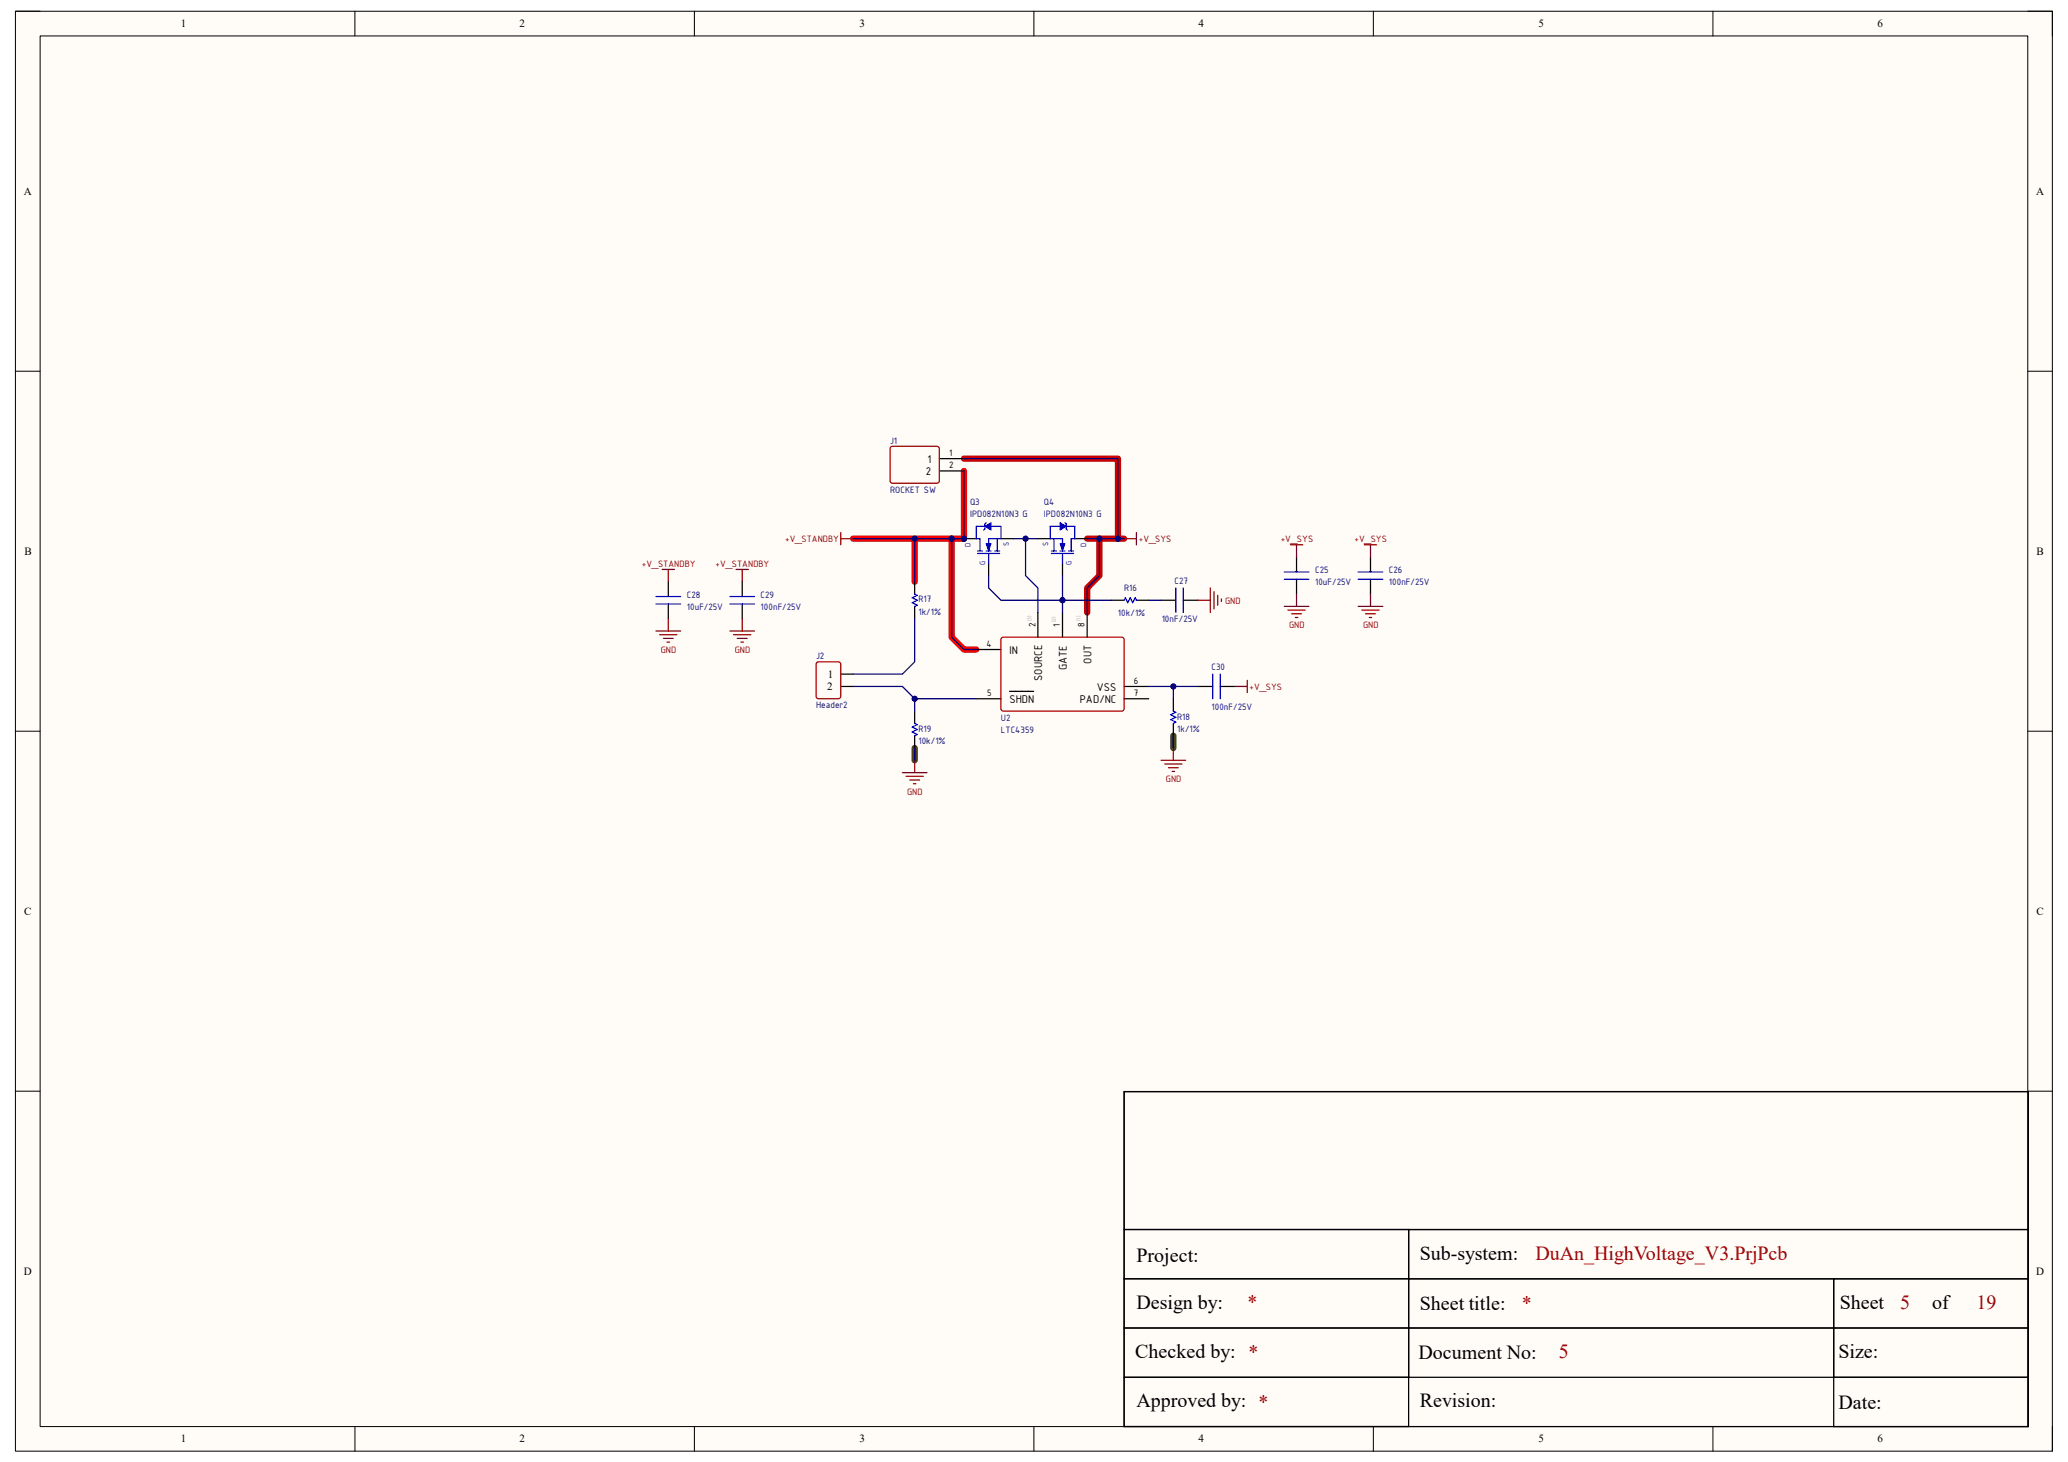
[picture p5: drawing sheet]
<svg xmlns="http://www.w3.org/2000/svg" width="420mm" height="297mm" viewBox="0 0 420 297" stroke-linecap="round" stroke-linejoin="round" font-family="sans-serif">
<defs><g id="words">
<g font-size="4.1">
<text x="230.8" y="256.4">Project:</text>
<text x="288.3" y="255.9">Sub-system:</text>
<text x="230.8" y="265.9">Design by:</text>
<text x="288.3" y="266.1">Sheet title:</text>
<text x="373.6" y="265.9">Sheet</text>
<text x="392.4" y="265.9">of</text>
<text x="230.5" y="275.9">Checked by: *</text>
<text x="373.4" y="275.9">Size:</text>
<text x="288.1" y="276.1">Document No:</text>
<text x="230.8" y="285.9">Approved by: *</text>
<text x="288.3" y="285.9">Revision:</text>
<text x="373.4" y="286.2">Date:</text>
</g>
<g font-size="4.1" fill="#980000">
<text x="311.8" y="255.9">DuAn_HighVoltage_V3.PrjPcb</text>
<text x="253.3" y="265.9">*</text>
<text x="309.1" y="266.1">*</text>
<text x="385.9" y="265.9">5</text>
<text x="401.4" y="265.9">19</text>
<text x="316.6" y="275.9">5</text>
</g>
<g font-size="2.5">
<text x="188.4" y="94">1</text>
<text x="188" y="96.5">2</text>
<text x="205" y="132.8">IN</text>
<text x="216.7" y="136.1" transform="rotate(-90 216.7 136.1)">GATE</text>
<text x="221.7" y="134.8" transform="rotate(-90 221.7 134.8)">OUT</text>
<text x="205" y="142.8">SHDN</text>
<text x="211.6" y="138.3" transform="rotate(-90 211.6 138.3)">SOURCE</text>
<text x="219.3" y="142.8">PAD/NC</text>
<text x="222.8" y="140.3">VSS</text>
</g>
<g font-size="2.2">
<text x="36.7" y="5.5">1</text>
<text x="105.5" y="5.5">2</text>
<text x="174.5" y="5.5">3</text>
<text x="243.4" y="5.5">4</text>
<text x="312.4" y="5.5">5</text>
<text x="381.3" y="5.5">6</text>
<text x="4.8" y="39.6">A</text>
<text x="413.5" y="39.6">A</text>
<text x="5" y="112.7">B</text>
<text x="413.6" y="112.7">B</text>
<text x="168.1" y="137.7">1</text>
<text x="168" y="140.2">2</text>
<text x="4.9" y="185.8">C</text>
<text x="413.6" y="185.8">C</text>
<text x="4.9" y="259">D</text>
<text x="413.5" y="259">D</text>
<text x="36.7" y="293">1</text>
<text x="105.5" y="293">2</text>
<text x="174.5" y="293">3</text>
<text x="243.4" y="293">4</text>
<text x="312.4" y="293">5</text>
<text x="381.3" y="293">6</text>
</g>
<g font-size="2" fill="#000080">
<text x="180.8" y="90.1">J1</text>
<text x="180.8" y="100.1">ROCKET SW</text>
<text x="197" y="102.6">Q3</text>
<text x="197" y="105.1">IPD082N10N3 G</text>
<text x="212" y="102.6">Q4</text>
<text x="212" y="105.1">IPD082N10N3 G</text>
<text x="238.5" y="118.7">C27</text>
<text x="267.1" y="116.4">C25</text>
<text x="267.1" y="118.9">10uF/25V</text>
<text x="282.1" y="116.4">C26</text>
<text x="282.1" y="118.9">100nF/25V</text>
<text x="139.5" y="121.4">C28</text>
<text x="139.5" y="123.9">10uF/25V</text>
<text x="154.5" y="121.4">C29</text>
<text x="154.5" y="123.9">100nF/25V</text>
<text x="186.5" y="122.4">R17</text>
<text x="186.5" y="124.9">1k/1%</text>
<text x="227" y="125.1">10k/1%</text>
<text x="228.3" y="120.1">R16</text>
<text x="235.9" y="126.4">10nF/25V</text>
<text x="165.7" y="133.9">J2</text>
<text x="246" y="136.1">C30</text>
<text x="165.7" y="143.9">Header2</text>
<text x="186.5" y="148.7">R19</text>
<text x="203.3" y="146.4">U2</text>
<text x="203.3" y="148.9">LTC4359</text>
<text x="239.1" y="146.2">R18</text>
<text x="239.1" y="148.7">1k/1%</text>
<text x="246" y="144.1">100nF/25V</text>
<text x="186.5" y="151.2">10k/1%</text>
</g>
<g font-size="2">
<text x="192.7" y="92.6">1</text>
<text x="192.7" y="95.1">2</text>
<text x="200.4" y="131.4">4</text>
<text x="210.3" y="127.4" transform="rotate(-90 210.3 127.4)">2</text>
<text x="215.3" y="127.4" transform="rotate(-90 215.3 127.4)">1</text>
<text x="220.3" y="127.4" transform="rotate(-90 220.3 127.4)">8</text>
<text x="200.5" y="141.4">5</text>
<text x="230.3" y="138.9">6</text>
<text x="230.3" y="141.4">7</text>
</g>
<g font-size="2" fill="#800000">
<text x="159.5" y="110.2">+V_STANDBY</text>
<text x="231.3" y="110.2">+V_SYS</text>
<text x="260.1" y="110.2">+V_SYS</text>
<text x="275.1" y="110.2">+V_SYS</text>
<text x="130.3" y="115.1">+V_STANDBY</text>
<text x="145.3" y="115.1">+V_STANDBY</text>
<text x="248.8" y="122.6">GND</text>
<text x="261.8" y="127.6">GND</text>
<text x="276.8" y="127.6">GND</text>
<text x="134.2" y="132.7">GND</text>
<text x="149.2" y="132.7">GND</text>
<text x="253.8" y="140.2">+V_SYS</text>
<text x="184.2" y="161.4">GND</text>
<text x="236.8" y="158.9">GND</text>
</g>
<g font-size="1.7" fill="#000080">
<text x="197.1" y="111.2" transform="rotate(-90 197.1 111.2)">D</text>
<text x="204.9" y="110.9" transform="rotate(-90 204.9 110.9)">S</text>
<text x="212.9" y="110.9" transform="rotate(-90 212.9 110.9)">S</text>
<text x="220.6" y="111.2" transform="rotate(-90 220.6 111.2)">D</text>
<text x="200.1" y="114.7" transform="rotate(-90 200.1 114.7)">G</text>
<text x="217.6" y="114.7" transform="rotate(-90 217.6 114.7)">G</text>
</g>
</g></defs>
<path d="M3.1 2.3h413.7v292.5h-413.7z" fill-rule="evenodd" fill="#fffcf8"/>
<path d="M3.1 2.3h413.7v292.5h-413.7z" fill="none" stroke="#000" stroke-width=".2"/>
<path d="M8.1 7.3h403.7v282.5h-403.7z" fill-rule="evenodd" fill="#fffcf8"/>
<g fill="none" stroke="#000" stroke-width=".2">
<path d="M3.1 2.3h5M8.1 7.3h403.7v282.5h-403.7zM72.1 2.3v5M141 2.3v5M210 2.3v5M278.9 2.3v5M347.9 2.3v5M411.8 2.3h5v5M3.1 75.4h5M411.8 75.4h5M3.1 148.5h5M411.8 148.5h5"/>
<path d="M3.1 221.7h5M411.8 221.7h5M72.1 289.8v5M141 289.8v5M210 289.8v5M278.9 289.8v5M347.9 289.8v5M416.8 289.8v5"/>
</g>
<path d="M185.8 152v2.5M238.3 149.5v2.5" fill="none" stroke="#274e13" stroke-width="1.3"/>
<path d="M195.8 93.2h31.2v16.2M220.8 109.4h2.5v7.5l-2.5 2.5v5M223.3 109.4h5" fill="none" stroke="#c00" stroke-width="1.3"/>
<path d="M195.8 95.7v13.7h-2.5M173.3 109.4h20M185.8 109.4v8.8M193.3 109.4v20l2.5 2.6h2.5" fill="none" stroke="#f00" stroke-width="1.3"/>
<g fill="none" stroke="#000" stroke-width=".25">
<path d="M198.3 132h5M210.8 124.4v5M215.8 124.4v5M220.8 124.4v5M228.3 139.5h5M198.3 142h5M205 140.5h4.9M228.3 142h5M238.3 142v2.5M238.3 147v2.5M228.3 221.8h183.6v68h-183.6zM228.3 221.8h183.6v28h-183.6z"/>
<path d="M228.3 249.8h57.8v10h-57.8zM228.3 259.8h57.8v10h-57.8zM286.1 249.8h125.8v10h-125.8zM286.1 259.8h86.3v10h-86.3zM372.4 259.8h39.5v10h-39.5zM228.3 269.8h57.8v10h-57.8zM228.3 279.8h57.8v10h-57.8zM286.1 269.8h86.3v10h-86.3zM372.4 279.8h39.5v10h-39.5zM372.4 269.8h39.5v10h-39.5z"/>
</g>
<path d="M203.5 129.5h24.5l.3 .5-.1 14.2-.4 .3-24.3-.1-.2-.4v-14z" fill="none" stroke="#980000" stroke-width=".25"/>
<path d="M238.3 144.5l.5 .2-1 .5 1 .5-1 .5 1 .5-.5 .3" fill="none" stroke="#00f" stroke-width=".25"/>
<circle cx="195.8" cy="109.4" r=".5" fill="#000080"/>
<circle cx="195.8" cy="109.4" r=".5" fill="none" stroke="#000080" stroke-width=".2"/>
<path d="M200 106.9h-1.7v2.5M201.3 106.9h2" fill="none" stroke="#00f" stroke-width=".25"/>
<path d="M195.8 109.4h2.5" fill="none" stroke="#000" stroke-width=".25"/>
<circle cx="195.8" cy="109.4" r=".5" fill="#000080"/>
<circle cx="195.8" cy="109.4" r=".5" fill="none" stroke="#000080" stroke-width=".2"/>
<path d="M200.8 114.4v2.5M203.3 109.4h2.5" fill="none" stroke="#000" stroke-width=".25"/>
<path d="M198.5 112.4h4.5M198.5 111.9h1M199 109.4v2.5M200.3 111.9h1M200.8 112.4v2M202 111.9h1M202.5 109.4v2.5M203.3 109.4h-2.5v2.5" fill="none" stroke="#00f" stroke-width=".25"/>
<path d="M200.3 110.4h1l-.5 1.5z" fill="#00f"/>
<path d="M200.3 110.4h1l-.5 1.5z" fill="none" stroke="#00f" stroke-width=".2"/>
<path d="M198.3 109.4h.7M203.3 106.9v2.5" fill="none" stroke="#00f" stroke-width=".25"/>
<path d="M200 106.9l1.3-.7v1.5z" fill="#00f"/>
<path d="M200 106.9l1.3-.7v1.5z" fill="none" stroke="#00f" stroke-width=".2"/>
<g fill="none" stroke="#00f" stroke-width=".25">
<path d="M200.3 106.2l-.3 .2v1l-.2 .3M213.3 106.9h2M213.3 109.4h2.5v2.5M213.5 112.4h4.5M213.5 111.9h1M214 109.4v2.5M215.3 111.9h1M215.8 112.4v2M216.5 106.9h1.8v2.5M217 111.9h1M217.5 109.4v2.5M260.8 116.2h5"/>
<path d="M260.8 117.7h5M275.8 116.2h5M275.8 117.7h5M185.8 120.7l.5 .2-1 .5 1 .5-1 .5 1 .5-.5 .3M185.8 147l.5 .2-1 .5 1 .5-1 .5 1 .5-.5 .3"/>
</g>
<path d="M185.8 118.2v2.5M210.8 109.4h2.5M215.8 114.4v2.5M218.3 109.4h2.5M263.3 113.2v3M263.3 117.7v3M278.3 113.2v3M278.3 117.7v3M185.8 123.2v2.5M185.8 144.5v2.5M185.8 149.5v2.5" fill="none" stroke="#000" stroke-width=".25"/>
<g fill="none" stroke="#800000" stroke-width=".25">
<path d="M228.3 109.4h2.5M230.8 108.2v2.5M262.1 110.7h2.5M263.3 110.7v2.5M277.1 110.7h2.5M278.3 110.7v2.5M260.8 123.2h5M261.6 123.9h3.5M262.3 124.7h2M263.1 125.4h.5M263.3 120.7v2.5M275.8 123.2h5"/>
<path d="M276.6 123.9h3.5M277.3 124.7h2M278.1 125.4h.5M278.3 120.7v2.5"/>
</g>
<path d="M215.3 110.4h1l-.5 1.5z" fill="#00f"/>
<path d="M215.3 110.4h1l-.5 1.5z" fill="none" stroke="#00f" stroke-width=".2"/>
<path d="M213.3 106.9v2.5M217.5 109.4h.8" fill="none" stroke="#00f" stroke-width=".25"/>
<path d="M215.3 106.2l1.2 .7-1.2 .8z" fill="#00f"/>
<path d="M215.3 106.2l1.2 .7-1.2 .8z" fill="none" stroke="#00f" stroke-width=".2"/>
<path d="M216.3 106.2l.2 .2v1l.3 .3M238.8 119.4v5M240.3 119.4v5M133.2 121.2h5M133.2 122.7h5M148.2 121.2h5M148.2 122.7h5M228.3 121.9l.2-.5 .5 1 .5-1 .5 1 .5-1 .3 .5M246.3 136.9v5.1M247.8 136.9v5.1" fill="none" stroke="#00f" stroke-width=".25"/>
<g fill="none" stroke="#000" stroke-width=".25">
<path d="M190.8 93.2h5M190.8 95.7h5M135.7 118.2v3M150.7 118.2v3M135.7 122.7v3M150.7 122.7v3M170.8 136.9h2.5M170.8 139.5h2.5M225.8 121.9h2.5M230.8 121.9h2.5M235.8 121.9h3M240.3 121.9h3"/>
<path d="M243.3 139.5h3M247.8 139.5h3"/>
</g>
<path d="M181 90.7h9.5l.3 .5-.1 6.7-.4 .3-9.3-.1-.2-.4v-6.5zM165.8 134.7l.4-.2h4l.5 .2 .1 6.8-.3 .4-4.3 .1-.4-.3z" fill="none" stroke="#980000" stroke-width=".25"/>
<g fill="none" stroke="#800000" stroke-width=".25">
<path d="M134.5 115.7h2.5M135.7 115.7v2.5M149.5 115.7h2.5M150.7 115.7v2.5M170.8 108.2v2.5M170.8 109.4h2.5M245.8 119.4v5M133.2 128.2h5M134 128.9h3.5M134.7 129.7h2M135.5 130.4h.5M135.7 125.7v2.5"/>
<path d="M148.2 128.2h5M149 128.9h3.5M149.7 129.7h2M150.5 130.4h.5M150.7 125.7v2.5M243.3 121.9h2.5M246.6 120.2v3.5M247.3 120.9v2M248.1 121.7v.5M250.8 139.5h2.5M253.3 138.2v2.5M183.3 157h5"/>
<path d="M184 157.7h3.5M184.8 158.5h2M185.5 159.2h.5M185.8 154.5v2.5M235.8 154.5h5M236.5 155.2h3.6M237.3 156h2M238.1 156.7h.4M238.3 152v2.5"/>
</g>
<path d="M233.3 139.5h5v2.5" fill="none" stroke="#000080" stroke-width=".25"/>
<circle cx="238.3" cy="139.5" r=".5" fill="#000080"/>
<circle cx="238.3" cy="139.5" r=".5" fill="none" stroke="#000080" stroke-width=".2"/>
<path d="M220.8 109.4h2.5v7.5l-2.5 2.5v5M238.3 149.5v2.5" fill="none" stroke="#000080" stroke-width=".25"/>
<circle cx="223.3" cy="109.4" r=".5" fill="#000080"/>
<circle cx="223.3" cy="109.4" r=".5" fill="none" stroke="#000080" stroke-width=".2"/>
<path d="M210.8 109.4h-2.5v7.5l2.5 2.5v5" fill="none" stroke="#000080" stroke-width=".25"/>
<circle cx="208.3" cy="109.4" r=".5" fill="#000080"/>
<circle cx="208.3" cy="109.4" r=".5" fill="none" stroke="#000080" stroke-width=".2"/>
<path d="M185.8 109.4v8.8" fill="none" stroke="#000080" stroke-width=".25"/>
<circle cx="185.8" cy="109.4" r=".5" fill="#000080"/>
<circle cx="185.8" cy="109.4" r=".5" fill="none" stroke="#000080" stroke-width=".2"/>
<path d="M198.3 142h-12.5v2.5" fill="none" stroke="#000080" stroke-width=".25"/>
<circle cx="185.8" cy="142" r=".5" fill="#000080"/>
<circle cx="185.8" cy="142" r=".5" fill="none" stroke="#000080" stroke-width=".2"/>
<path d="M205.8 109.4h2.5M185.8 152v2.5" fill="none" stroke="#000080" stroke-width=".25"/>
<circle cx="208.3" cy="109.4" r=".5" fill="#000080"/>
<circle cx="208.3" cy="109.4" r=".5" fill="none" stroke="#000080" stroke-width=".2"/>
<path d="M193.3 109.4h2.5" fill="none" stroke="#000080" stroke-width=".25"/>
<circle cx="193.3" cy="109.4" r=".5" fill="#000080"/>
<circle cx="193.3" cy="109.4" r=".5" fill="none" stroke="#000080" stroke-width=".2"/>
<circle cx="195.8" cy="109.4" r=".5" fill="#000080"/>
<circle cx="195.8" cy="109.4" r=".5" fill="none" stroke="#000080" stroke-width=".2"/>
<path d="M200.8 116.9v2.5l2.5 2.5h12.5" fill="none" stroke="#000080" stroke-width=".25"/>
<circle cx="215.8" cy="121.9" r=".5" fill="#000080"/>
<circle cx="215.8" cy="121.9" r=".5" fill="none" stroke="#000080" stroke-width=".2"/>
<path d="M193.3 109.4v20l2.5 2.6h2.5" fill="none" stroke="#000080" stroke-width=".25"/>
<circle cx="193.3" cy="109.4" r=".5" fill="#000080"/>
<circle cx="193.3" cy="109.4" r=".5" fill="none" stroke="#000080" stroke-width=".2"/>
<path d="M173.3 139.5h10l2.5 2.5M185.8 125.7v8.8l-2.5 2.4h-10" fill="none" stroke="#000080" stroke-width=".25"/>
<circle cx="185.8" cy="142" r=".5" fill="#000080"/>
<circle cx="185.8" cy="142" r=".5" fill="none" stroke="#000080" stroke-width=".2"/>
<path d="M215.8 121.9h10" fill="none" stroke="#000080" stroke-width=".25"/>
<circle cx="215.8" cy="121.9" r=".5" fill="#000080"/>
<circle cx="215.8" cy="121.9" r=".5" fill="none" stroke="#000080" stroke-width=".2"/>
<path d="M195.8 95.7v13.7M233.3 121.9h2.5" fill="none" stroke="#000080" stroke-width=".25"/>
<circle cx="195.8" cy="109.4" r=".5" fill="#000080"/>
<circle cx="195.8" cy="109.4" r=".5" fill="none" stroke="#000080" stroke-width=".2"/>
<path d="M195.8 93.2h31.2v16.2" fill="none" stroke="#000080" stroke-width=".25"/>
<circle cx="227" cy="109.4" r=".5" fill="#000080"/>
<circle cx="227" cy="109.4" r=".5" fill="none" stroke="#000080" stroke-width=".2"/>
<path d="M238.3 139.5h5" fill="none" stroke="#000080" stroke-width=".25"/>
<circle cx="238.3" cy="139.5" r=".5" fill="#000080"/>
<circle cx="238.3" cy="139.5" r=".5" fill="none" stroke="#000080" stroke-width=".2"/>
<path d="M173.3 109.4h20" fill="none" stroke="#000080" stroke-width=".25"/>
<circle cx="185.8" cy="109.4" r=".5" fill="#000080"/>
<circle cx="185.8" cy="109.4" r=".5" fill="none" stroke="#000080" stroke-width=".2"/>
<circle cx="193.3" cy="109.4" r=".5" fill="#000080"/>
<circle cx="193.3" cy="109.4" r=".5" fill="none" stroke="#000080" stroke-width=".2"/>
<path d="M223.3 109.4h5" fill="none" stroke="#000080" stroke-width=".25"/>
<circle cx="227" cy="109.4" r=".5" fill="#000080"/>
<circle cx="227" cy="109.4" r=".5" fill="none" stroke="#000080" stroke-width=".2"/>
<circle cx="223.3" cy="109.4" r=".5" fill="#000080"/>
<circle cx="223.3" cy="109.4" r=".5" fill="none" stroke="#000080" stroke-width=".2"/>
<path d="M215.8 116.9v7.5" fill="none" stroke="#000080" stroke-width=".25"/>
<circle cx="215.8" cy="121.9" r=".5" fill="#000080"/>
<circle cx="215.8" cy="121.9" r=".5" fill="none" stroke="#000080" stroke-width=".2"/>
<use href="#words"/>
</svg>
